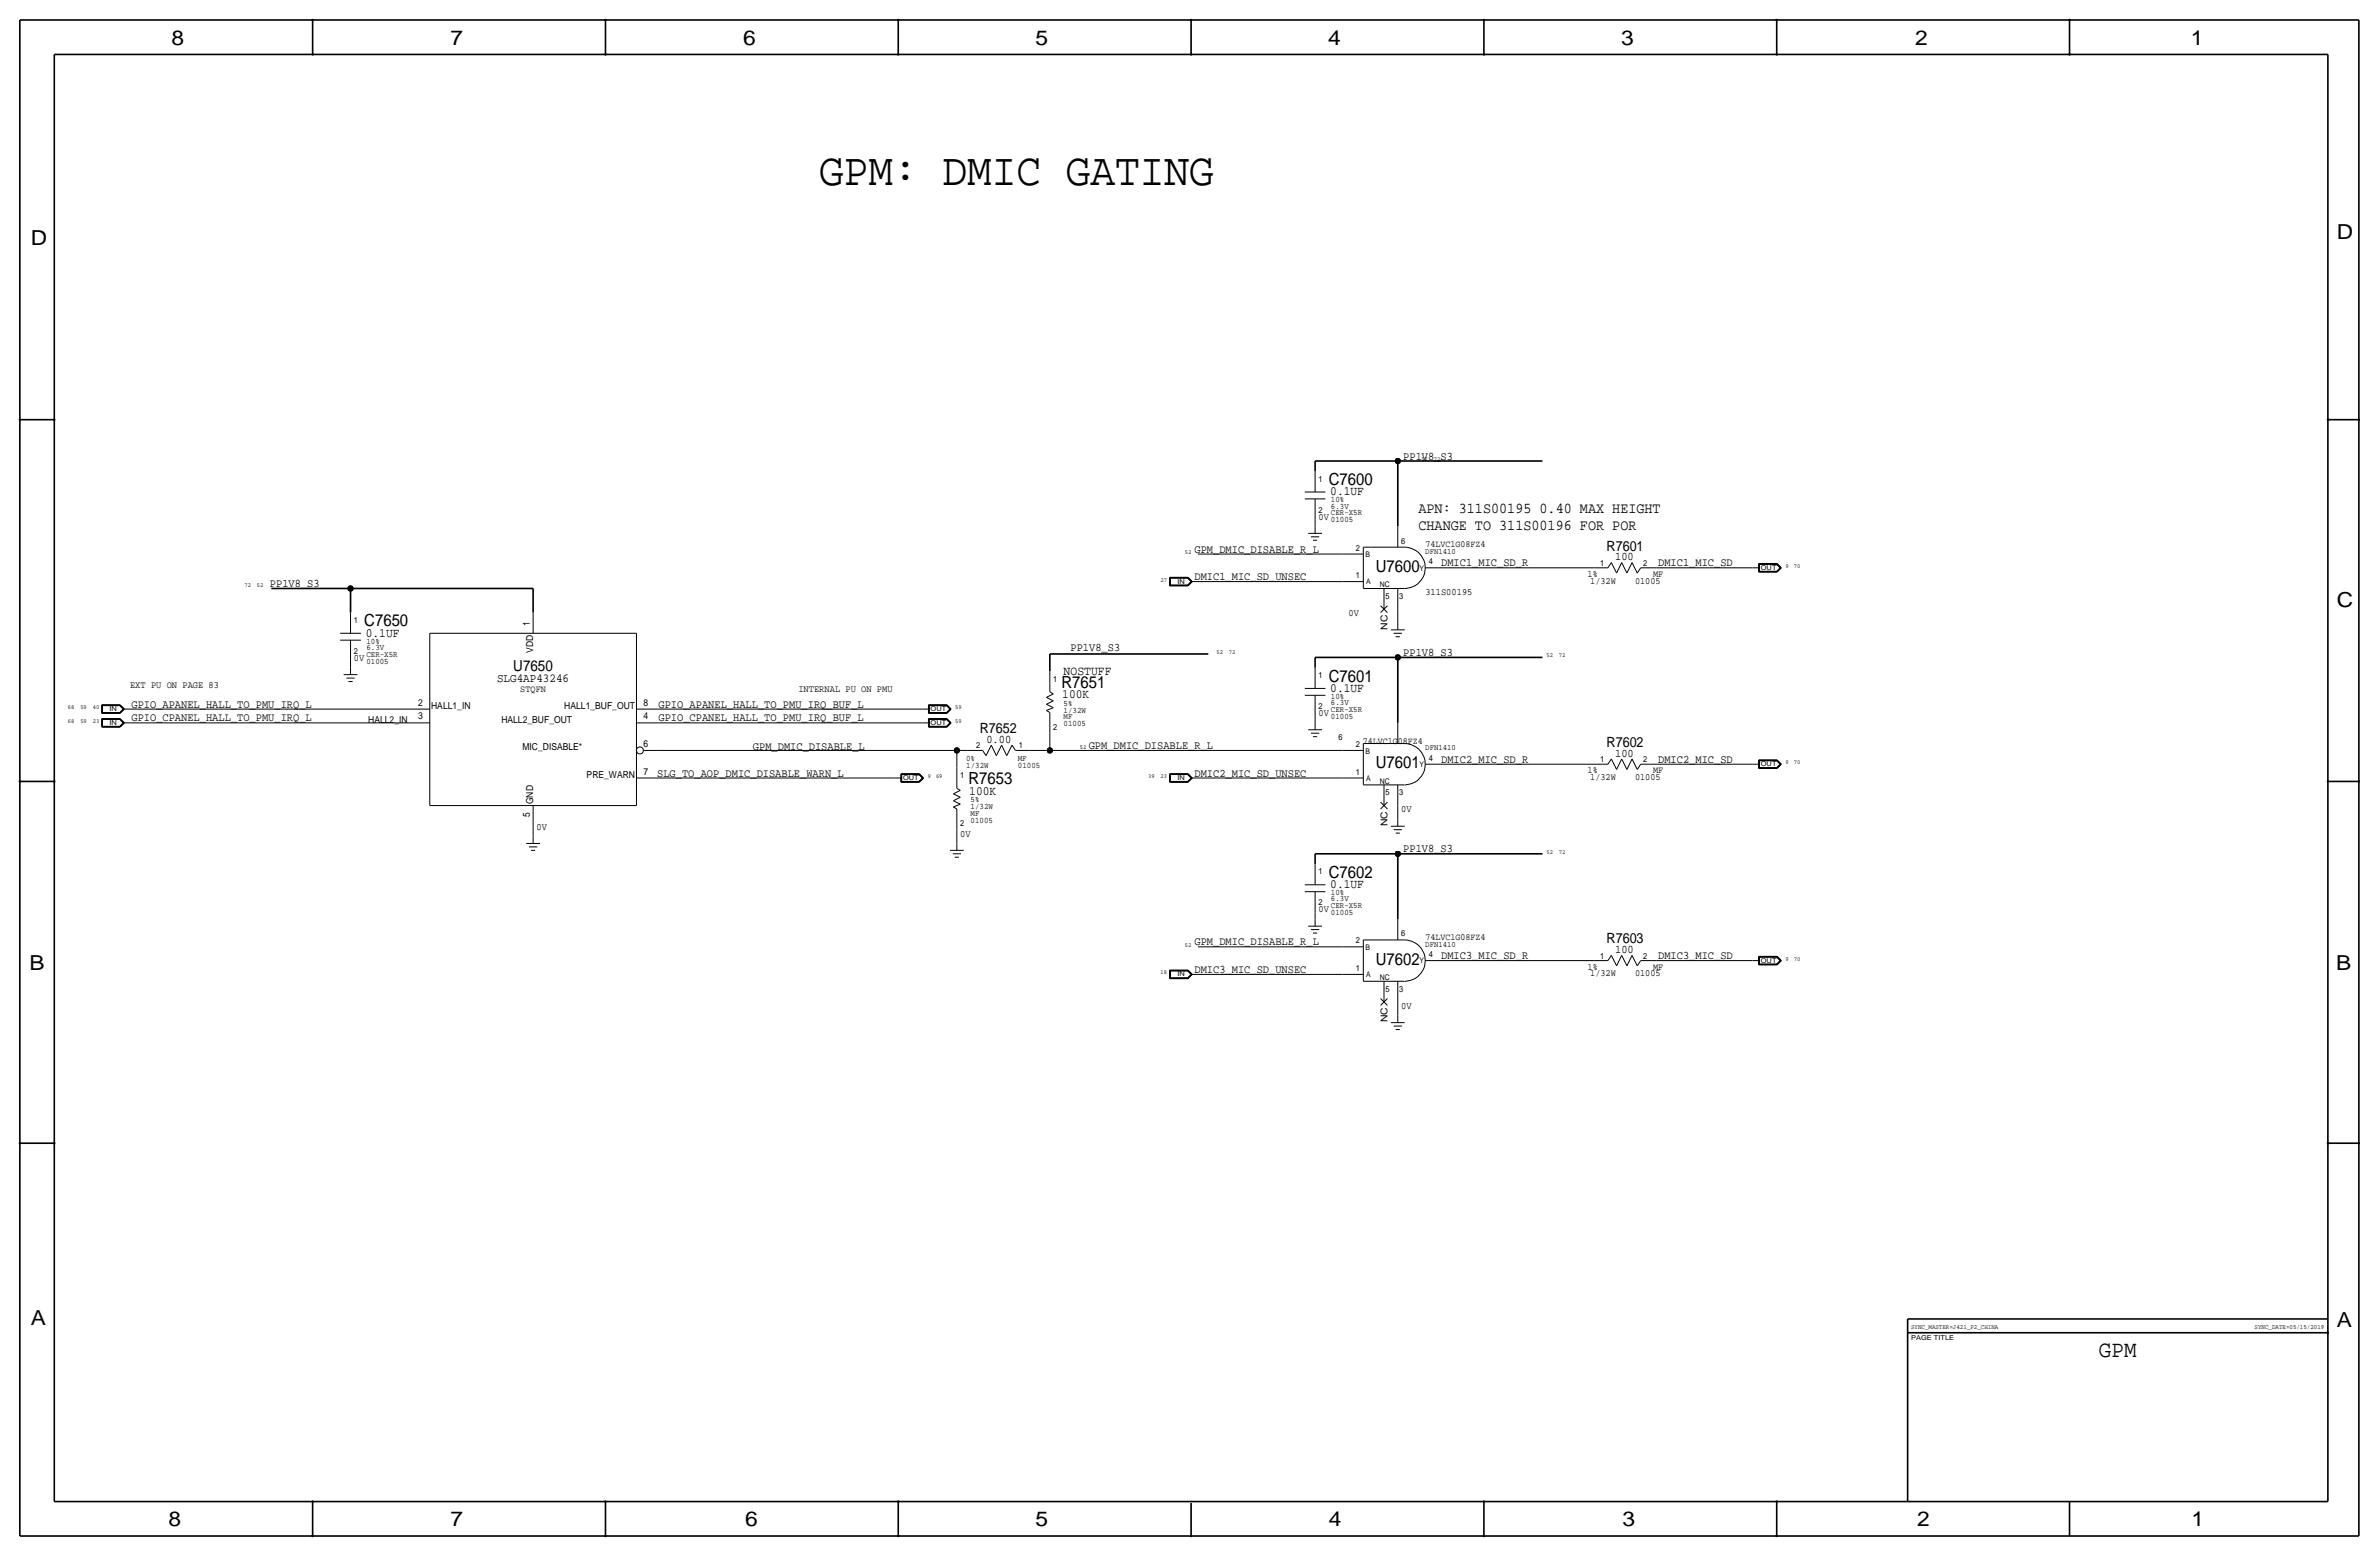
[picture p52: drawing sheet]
<svg xmlns="http://www.w3.org/2000/svg" width="877mm" height="574mm" viewBox="0 0 877 574" stroke-linecap="round" stroke-linejoin="round" font-family="sans-serif">
<defs><g id="words">
<text font-size="17" x="302" y="68.3">GPM: DMIC GATING</text>
<text font-size="8.6" x="773.8" y="500.1">GPM</text>
<g font-size="7.6">
<text x="63.2" y="16.5">8</text>
<text x="166.1" y="16.5">7</text>
<text x="274" y="16.5">6</text>
<text x="381.7" y="16.5">5</text>
<text x="489.7" y="16.5">4</text>
<text x="597.6" y="16.5">3</text>
<text x="706.1" y="16.5">2</text>
<text x="807.7" y="16.5">1</text>
<text x="861.5" y="88.1">D</text>
<text x="11.4" y="90.4">D</text>
<text x="861.5" y="223.8">C</text>
<text x="10.9" y="357.6">B</text>
<text x="861.3" y="357.4">B</text>
<text x="11.4" y="488.4">A</text>
<text x="861.5" y="489.2">A</text>
<text x="62.2" y="562.6">8</text>
<text x="166.1" y="562.6">7</text>
<text x="274.8" y="562.6">6</text>
<text x="381.7" y="562.6">5</text>
<text x="489.9" y="562.6">4</text>
<text x="598.1" y="562.6">3</text>
<text x="706.8" y="562.6">2</text>
<text x="807.9" y="562.6">1</text>
</g>
<g font-size="6.2">
<text x="489.9" y="178.8">C7600</text>
<text x="507.2" y="210.8">U7600</text>
<text x="134.3" y="230.9">C7650</text>
<text x="489.9" y="251.2">C7601</text>
<text x="391.4" y="253.5">R7651</text>
<text x="507.2" y="283.2">U7601</text>
<text x="357.1" y="289.1">R7653</text>
<text x="489.9" y="323.6">C7602</text>
<text x="507.2" y="355.6">U7602</text>
</g>
<g font-size="5.6">
<text x="522.9" y="189">APN: 311S00195 0.40 MAX HEIGHT</text>
<text x="522.9" y="195.3">CHANGE TO 311S00196 FOR POR</text>
<text x="189.2" y="247.4">U7650</text>
</g>
<g font-size="5.2">
<text x="592.3" y="202.9">R7601</text>
<text x="361.2" y="270.3">R7652</text>
<text x="592.3" y="275.3">R7602</text>
<text x="592.3" y="347.7">R7603</text>
</g>
<g font-size="4.7">
<text x="490.4" y="182.6">0.1UF</text>
<text x="134.8" y="234.7">0.1UF</text>
<text x="392.1" y="248.7">NOSTUFF</text>
<text x="391.6" y="257.3">100K</text>
<text x="490.4" y="255">0.1UF</text>
<text x="357.3" y="292.9">100K</text>
<text x="490.4" y="327.4">0.1UF</text>
</g>
<text font-size="4.5" x="183.3" y="251.2">SLG4AP43246</text>
<g font-size="4.3">
<text x="517.4" y="169.4">PP1V8_S3</text>
<text x="440.4" y="203.7">GPM_DMIC_DISABLE_R_L</text>
<text x="531.3" y="208.8">DMIC1_MIC_SD_R</text>
<text x="595.4" y="206.5">100</text>
<text x="611.3" y="208.8">DMIC1_MIC_SD</text>
<text x="440.4" y="213.9">DMIC1_MIC_SD_UNSEC</text>
<text x="99.5" y="216.4">PP1V8_S3</text>
<text x="394.7" y="239.8">PP1V8_S3</text>
<text x="517.4" y="241.8">PP1V8_S3</text>
<text x="48.5" y="260.9">GPIO_APANEL_HALL_TO_PMU_IRQ_L</text>
<text x="242.8" y="260.9">GPIO_APANEL_HALL_TO_PMU_IRQ_BUF_L</text>
<text x="48.5" y="265.9">GPIO_CPANEL_HALL_TO_PMU_IRQ_L</text>
<text x="242.8" y="265.9">GPIO_CPANEL_HALL_TO_PMU_IRQ_BUF_L</text>
<text x="363.7" y="273.8">0.00</text>
<text x="277.6" y="276.6">GPM_DMIC_DISABLE_L</text>
<text x="401.4" y="276.1">GPM_DMIC_DISABLE_R_L</text>
<text x="531.3" y="281.2">DMIC2_MIC_SD_R</text>
<text x="595.4" y="278.9">100</text>
<text x="611.3" y="281.2">DMIC2_MIC_SD</text>
<text x="242.3" y="286.3">SLG_TO_AOP_DMIC_DISABLE_WARN_L</text>
<text x="440.4" y="286.3">DMIC2_MIC_SD_UNSEC</text>
<text x="517.4" y="314.2">PP1V8_S3</text>
<text x="440.4" y="348.5">GPM_DMIC_DISABLE_R_L</text>
<text x="531.3" y="353.6">DMIC3_MIC_SD_R</text>
<text x="595.4" y="351.3">100</text>
<text x="611.3" y="353.6">DMIC3_MIC_SD</text>
<text x="440.4" y="358.6">DMIC3_MIC_SD_UNSEC</text>
</g>
<g font-size="3.6">
<text x="486.1" y="191.5">0V</text>
<text x="525.5" y="219.5">311S00195</text>
<text x="497.1" y="227.1">0V</text>
<text x="130.5" y="243.6">0V</text>
<text x="48" y="253.7">EXT PU ON PAGE 83</text>
<text x="294.3" y="255">INTERNAL PU ON PMU</text>
<text x="486.1" y="263.9">0V</text>
<text x="516.6" y="299.5">0V</text>
<text x="197.8" y="305.8">0V</text>
<text x="354" y="308.4">0V</text>
<text x="486.1" y="336.3">0V</text>
<text x="516.6" y="371.9">0V</text>
</g>
<g font-size="3.5">
<text x="525.5" y="201.7">74LVC1G08FZ4</text>
<text x="585.3" y="212.6">1%</text>
<text x="586.3" y="215.1">1/32W</text>
<text x="602.8" y="215.1">01005</text>
<text x="609.4" y="212.6">MF</text>
<text x="195.3" y="230.9" transform="rotate(-90 195.3 230.9)">1</text>
<text x="511.5" y="232.1" transform="rotate(-90 511.5 232.1)">NC</text>
<text x="196.5" y="240.6" transform="rotate(-90 196.5 240.6)">VDD</text>
<text x="191.8" y="255">STQFN</text>
<text x="154.2" y="260.1">2</text>
<text x="159" y="261.4">HALL1_IN</text>
<text x="208" y="261.4">HALL1_BUF_OUT</text>
<text x="237.2" y="260.1">8</text>
<text x="135.7" y="266.4">HALL2_IN</text>
<text x="154.2" y="265.2">3</text>
<text x="184.8" y="266.4">HALL2_BUF_OUT</text>
<text x="237.2" y="265.2">4</text>
<text x="237.2" y="275.3">6</text>
<text x="502.4" y="274.1">74LVC1G08FZ4</text>
<text x="192.6" y="276.6">MIC_DISABLE*</text>
<text x="216.3" y="286.8">PRE_WARN</text>
<text x="237.2" y="285.5">7</text>
<text x="585.3" y="285">1%</text>
<text x="586.3" y="287.5">1/32W</text>
<text x="602.8" y="287.5">01005</text>
<text x="609.4" y="285">MF</text>
<text x="196.5" y="296.4" transform="rotate(-90 196.5 296.4)">GND</text>
<text x="195.3" y="301.2" transform="rotate(-90 195.3 301.2)">5</text>
<text x="511.5" y="304.5" transform="rotate(-90 511.5 304.5)">NC</text>
<text x="525.5" y="346.5">74LVC1G08FZ4</text>
<text x="585.3" y="357.4">1%</text>
<text x="586.3" y="359.9">1/32W</text>
<text x="602.8" y="359.9">01005</text>
<text x="609.4" y="357.4">MF</text>
<text x="511.5" y="376.9" transform="rotate(-90 511.5 376.9)">NC</text>
</g>
<g font-size="3.1">
<text x="486.1" y="177.5">1</text>
<text x="490.7" y="185.2">10%</text>
<text x="486.1" y="189">2</text>
<text x="490.7" y="187.5">6.3V</text>
<text x="490.7" y="190">CER-X5R</text>
<text x="490.7" y="192.5">01005</text>
<text x="499.8" y="202.9">2</text>
<text x="516.6" y="200.4">6</text>
<text x="526.7" y="208">4</text>
<text x="590" y="208.5">1</text>
<text x="605.7" y="208.5">2</text>
<text x="499.8" y="213.1">1</text>
<text x="510.7" y="220.7">5</text>
<text x="515.8" y="220.7">3</text>
<text x="130.5" y="229.6">1</text>
<text x="135.1" y="237.2">10%</text>
<text x="135.1" y="239.5">6.3V</text>
<text x="130.5" y="241">2</text>
<text x="135.1" y="242.1">CER-X5R</text>
<text x="135.1" y="244.6">01005</text>
<text x="388.3" y="251.2">1</text>
<text x="486.1" y="249.9">1</text>
<text x="490.7" y="257.6">10%</text>
<text x="392.1" y="260.1">5%</text>
<text x="392.1" y="262.6">1/32W</text>
<text x="486.1" y="261.4">2</text>
<text x="490.7" y="259.8">6.3V</text>
<text x="490.7" y="262.4">CER-X5R</text>
<text x="388.3" y="269">2</text>
<text x="392.1" y="265.2">MF</text>
<text x="392.1" y="267.7">01005</text>
<text x="490.7" y="264.9">01005</text>
<text x="359.9" y="275.8">2</text>
<text x="375.6" y="275.8">1</text>
<text x="493.5" y="272.8">6</text>
<text x="499.8" y="275.3">2</text>
<text x="356.2" y="280.4">0%</text>
<text x="375.2" y="280.4">MF</text>
<text x="526.7" y="280.4">4</text>
<text x="590" y="280.9">1</text>
<text x="605.7" y="280.9">2</text>
<text x="354" y="286.8">1</text>
<text x="356.3" y="283">1/32W</text>
<text x="375.3" y="283">01005</text>
<text x="499.8" y="285.5">1</text>
<text x="510.7" y="293.1">5</text>
<text x="515.8" y="293.1">3</text>
<text x="357.8" y="295.7">5%</text>
<text x="357.8" y="298.2">1/32W</text>
<text x="354" y="304.5">2</text>
<text x="357.8" y="303.3">01005</text>
<text x="357.8" y="300.7">MF</text>
<text x="486.1" y="322.3">1</text>
<text x="490.7" y="329.9">10%</text>
<text x="486.1" y="333.8">2</text>
<text x="490.7" y="332.2">6.3V</text>
<text x="490.7" y="334.8">CER-X5R</text>
<text x="490.7" y="337.3">01005</text>
<text x="499.8" y="347.7">2</text>
<text x="516.6" y="345.2">6</text>
<text x="526.7" y="352.8">4</text>
<text x="590" y="353.3">1</text>
<text x="605.7" y="353.3">2</text>
<text x="499.8" y="357.9">1</text>
<text x="510.7" y="365.5">5</text>
<text x="515.8" y="365.5">3</text>
</g>
<g font-size="3">
<text x="525.5" y="204.2">DFN1410</text>
<text x="525.5" y="276.6">DFN1410</text>
<text x="525.5" y="349">DFN1410</text>
</g>
<g font-size="2.9">
<text x="503.4" y="205.5">B</text>
<text x="503.6" y="215.4">A</text>
<text x="523.3" y="210.3">Y</text>
<text x="508.7" y="216.4">NC</text>
<text x="503.4" y="277.9">B</text>
<text x="503.6" y="287.8">A</text>
<text x="523.3" y="282.7">Y</text>
<text x="508.7" y="288.8">NC</text>
<text x="503.4" y="350.3">B</text>
<text x="523.3" y="355.1">Y</text>
<text x="503.6" y="360.2">A</text>
<text x="508.7" y="361.2">NC</text>
</g>
<g font-size="2.5">
<text x="434.1" y="215.1">IN</text>
<text x="649.2" y="210.1">OUT</text>
<text x="40.4" y="262.1">IN</text>
<text x="343.1" y="262.1">OUT</text>
<text x="40.4" y="267.2">IN</text>
<text x="343.1" y="267.2">OUT</text>
<text x="332.9" y="287.5">OUT</text>
<text x="434.1" y="287.5">IN</text>
<text x="649.2" y="282.4">OUT</text>
<text x="434.1" y="359.9">IN</text>
<text x="649.2" y="354.8">OUT</text>
<text x="704.5" y="493.8">PAGE TITLE</text>
</g>
<g font-size="2.4">
<text x="704.5" y="490">SYNC_MASTER=J421_P2_CHINA</text>
<text x="831.2" y="490">SYNC_DATE=05/15/2019</text>
</g>
<g font-size="2.3">
<text x="524" y="169.9">52</text>
<text x="528.6" y="169.9">72</text>
<text x="436.8" y="204.2">52</text>
<text x="658.3" y="209.3">9</text>
<text x="661.3" y="209.3">70</text>
<text x="427.9" y="214.4">27</text>
<text x="90.1" y="216.4">72</text>
<text x="94.7" y="216.4">52</text>
<text x="448.5" y="241">52</text>
<text x="453.1" y="241">72</text>
<text x="570.2" y="242.3">52</text>
<text x="574.8" y="242.3">72</text>
<text x="25" y="261.4">68</text>
<text x="29.6" y="261.4">59</text>
<text x="34.2" y="261.4">40</text>
<text x="352.2" y="261.4">59</text>
<text x="25" y="266.4">68</text>
<text x="29.6" y="266.4">59</text>
<text x="34.2" y="266.4">23</text>
<text x="352.2" y="266.4">59</text>
<text x="398.1" y="276.1">52</text>
<text x="658.3" y="281.7">9</text>
<text x="661.3" y="281.7">70</text>
<text x="342" y="286.8">9</text>
<text x="345.1" y="286.8">69</text>
<text x="423.3" y="286.8">39</text>
<text x="427.9" y="286.8">23</text>
<text x="570.2" y="314.7">52</text>
<text x="574.8" y="314.7">72</text>
<text x="436.8" y="349">52</text>
<text x="427.9" y="359.2">18</text>
<text x="658.3" y="354.1">9</text>
<text x="661.3" y="354.1">70</text>
</g>
</g></defs>
<g fill="none" stroke="#000" stroke-width=".6">
<path d="M7.3 7.4v558.8zM7.3 7.4h862.3zM115.3 7.4v12.7zM223.2 7.4v12.7zM331.2 7.4v12.7zM439.1 7.4v12.7zM547.1 7.4v12.7zM655 7.4v12.7zM763 7.4v12.7zM869.6 7.4v558.8zM20 20.1v533.4zM20 20.1h838.2z"/>
<path d="M858.2 20.1v533.4zM7.3 154.7h12.7zM858.2 154.7h11.4zM484.8 169.9h30.5zM484.8 169.9v3.8zM515.3 169.9h53.4zM515.3 169.9v24.2zM100 216.9h29.2zM129.2 216.9h67.3zM129.2 216.9v8.9zM196.5 216.9v8.9zM387 241h58.5z"/>
<path d="M387 241v6.4zM484.8 242.3h30.5zM484.8 242.3v3.8zM515.3 242.3h53.4zM515.3 242.3v24.1zM7.3 288h12.7zM858.2 288h11.4zM484.8 314.7h30.5zM484.8 314.7v3.8zM515.3 314.7h53.4zM515.3 314.7v24.1zM7.3 421.4h12.7z"/>
<path d="M858.2 421.4h11.4zM703.3 486.2v5zM703.3 486.2h154.9zM703.3 491.2h154.9zM703.3 491.2v62.3zM20 553.5h838.2zM115.3 553.5v12.7zM223.2 553.5v12.7zM331.2 553.5v12.7zM439.1 554v12.2zM547.1 553.5v12.7zM655 553.5v12.7z"/>
<path d="M763 553.5v12.7zM7.3 566.2h862.3z"/>
</g>
<g fill="none" stroke="#000" stroke-width=".37">
<path d="M484.8 173.7v7.7zM481 181.4h7.6zM481 183.9h7.6zM482.3 196.6h5.1zM483.3 197.9h3.1zM484.1 199.1h1.5zM484.8 191.5v2.6zM484.8 194.1v2.5zM484.8 183.9v7.6zM515.3 194.1v7.6zM431.2 212.8h6.8zM431.2 212.8v3.1z"/>
<path d="M431.2 215.9h6.8zM431.3 212.9h6.6zM431.3 212.9v3zM431.3 215.9h6.6zM431.4 213h6.5zM431.4 213v2.7zM431.4 215.7h6.5zM431.5 213.1h6.3zM431.5 213.1v2.5zM431.5 215.6h6.3zM437.8 213.1l1.3 1.3zM437.9 213l1.4 1.4z"/>
<path d="M437.9 215.7l1.4-1.3zM437.9 212.9l1.5 1.5zM438 212.8l1.6 1.6zM438 215.9l1.6-1.5zM439.1 214.4h2.6zM439.1 214.4l-1.3 1.2zM439.4 214.4l-1.5 1.5zM441.7 204.2h53.3zM441.7 214.4h53.3zM495 214.4h7.6zM495 204.2h7.6zM502.6 201.7h15.3z"/>
<path d="M502.6 201.7v15.2zM502.6 216.9h15.3zM510.2 216.9v7.6zM515.3 216.9v7.6zM517.9 201.7a7.6 7.6 0 0 1 7.5 7.5 7.6 7.6 0 0 1-7.4 7.7M525.5 209.3h7.6zM533.1 209.3h54.6zM587.7 209.3h5.1zM594.1 207.4l-1.3 1.9zM594.1 207.4l1.9 3.8zM597.9 207.4l-1.9 3.8zM597.9 207.4l1.9 3.8z"/>
<path d="M601.7 207.4l1.9 3.8zM601.7 207.4l-1.9 3.8zM604.9 209.3h5.7zM604.9 209.3l-1.3 1.9zM610.6 209.3h35.5zM646.1 209.3h2.6zM648.4 207.7h6.8zM648.4 210.9h6.8zM648.4 207.7v3.2zM648.5 207.8h6.6zM648.5 207.8v3zM648.5 210.8h6.6z"/>
<path d="M648.6 207.9h6.5zM648.6 207.9v2.8zM648.6 210.7h6.5zM648.7 208h6.3zM648.7 208v2.6zM648.7 210.6h6.3zM655 208l1.3 1.3zM655 210.6l1.3-1.3zM655.1 207.9l1.3 1.4zM655.1 210.7l1.3-1.4zM655.1 207.8l1.5 1.5zM655.1 210.8l1.5-1.5z"/>
<path d="M655.2 207.7l1.5 1.6zM655.2 210.9l1.5-1.6zM125.4 233.4h7.6zM125.4 236h7.6zM129.2 225.8v7.6zM129.2 236v7.6zM158.4 233.4h76.2zM158.4 233.4v63.5zM196.5 225.8v7.6zM234.6 233.4v63.5zM509 223.3l2.5 2.5zM511.5 223.3l-2.5 2.5z"/>
<path d="M512.8 232.2h5.1zM513.8 233.4h3zM514.6 234.7h1.5zM515.3 224.5v5.1zM515.3 229.6v2.6zM37.5 259.8h6.8zM37.5 259.8v3.1zM37.6 259.9h6.6zM37.6 259.9v2.9zM37.7 260h6.5zM37.7 260v2.7zM44.2 260l1.4 1.4z"/>
<path d="M44.2 259.9l1.5 1.5zM44.3 259.8l1.6 1.6zM126.7 248.7h5.1zM127.7 249.9h3.1zM128.5 251.2h1.5zM129.2 243.6v2.5zM129.2 246.1v2.6zM342.3 259.8h6.8zM342.3 259.8v3.1zM342.4 259.9h6.6zM342.4 259.9v2.9zM342.5 260h6.5z"/>
<path d="M342.5 260v2.7zM349 260l1.4 1.4zM349 259.9l1.5 1.5zM349.1 259.8l1.6 1.6zM385.8 259.6l2.5 1.3zM385.8 259.6l2.5-1.3zM385.8 257l2.5 1.3zM385.8 257l2.5-1.2zM387 247.4v7.6zM387 255l1.3 .8zM481 253.7h7.6zM481 256.3h7.6z"/>
<path d="M484.8 246.1v7.6zM484.8 256.3v7.6zM37.5 264.9h6.8zM37.5 264.9v3.1zM37.5 268h6.8zM37.5 262.9h6.8zM37.6 265h6.6zM37.6 265v2.9zM37.6 267.9h6.6zM37.6 262.8h6.6zM37.7 265.1h6.5zM37.7 265.1v2.7z"/>
<path d="M37.7 267.8h6.5zM37.7 262.7h6.5zM37.8 265.2h6.3zM37.8 265.2v2.5zM37.8 267.7h6.3zM37.8 260.1h6.3zM37.8 260.1v2.5zM37.8 262.6h6.3zM44.1 265.2l1.3 1.2zM44.1 267.7l1.3-1.3zM44.1 260.1l1.3 1.3zM44.1 262.6l1.3-1.2z"/>
<path d="M44.2 265.1l1.4 1.3zM44.2 267.8l1.4-1.4zM44.2 262.7l1.4-1.3zM44.2 265l1.5 1.4zM44.2 267.9l1.5-1.5zM44.3 264.9l1.6 1.5zM44.3 268l1.6-1.6zM44.3 262.9l1.6-1.5zM45.4 266.4h2.6zM45.4 261.4h2.6zM45.7 261.4l-1.5 1.4zM48 261.4h102.8z"/>
<path d="M48 266.4h102.8zM150.8 261.4h7.6zM150.8 266.4h7.6zM234.6 266.4h7.7zM234.6 261.4h7.7zM237.2 276.6h5.1zM242.3 276.6h110.5zM242.3 266.4h97.8zM242.3 261.4h97.8zM340.1 266.4h2.5zM340.1 261.4h2.5zM342.3 264.9h6.8z"/>
<path d="M342.3 268h6.8zM342.3 264.9v3.1zM342.3 262.9h6.8zM342.4 265h6.6zM342.4 265v2.9zM342.4 267.9h6.6zM342.4 262.8h6.6zM342.5 265.1h6.5zM342.5 265.1v2.7zM342.5 267.8h6.5zM342.5 262.7h6.5zM342.6 265.2h6.3z"/>
<path d="M342.6 265.2v2.5zM342.6 267.7h6.3zM342.6 260.1h6.3zM342.6 260.1v2.5zM342.6 262.6h6.3zM348.9 265.2l1.3 1.2zM348.9 267.7l1.3-1.3zM348.9 260.1l1.3 1.3zM348.9 262.6l1.3-1.2zM349 265.1l1.4 1.3zM349 267.8l1.4-1.4zM349 262.7l1.4-1.3z"/>
<path d="M349 265l1.5 1.4zM349 267.9l1.5-1.5zM349.1 264.9l1.6 1.5zM349.1 268l1.6-1.6zM349.1 262.9l1.6-1.5zM350.5 261.4l-1.5 1.4zM352.8 276.6v6.4zM352.8 276.6h3.8zM356.6 276.6h5.7zM362.3 276.6l1.2 1.9zM365.5 274.7l-2 3.8zM365.5 274.7l1.8 3.8z"/>
<path d="M369.3 274.7l1.8 3.8zM369.3 274.7l-2 3.8zM373.1 274.7l1.2 1.9zM373.1 274.7l-2 3.8zM374.3 276.6h5.1zM379.4 276.6h7.6zM385.8 261.9l1.2 .7zM385.8 261.9l2.5-1zM387 276.6h108zM387 270.3v6.3zM387 262.6v7.7zM482.3 269h5.1z"/>
<path d="M483.3 270.3h3.1zM484.1 271.5h1.5zM484.8 263.9v2.5zM484.8 266.4v2.6zM495 276.6h7.6zM502.6 274.1h15.3zM502.6 274.1v15.2zM515.3 266.4v7.7zM517.9 274.1a7.6 7.6 0 0 1 7.5 7.5 7.6 7.6 0 0 1-7.4 7.7M594.1 279.8l-1.3 1.9zM594.1 279.8l1.9 3.8zM597.9 279.8l-1.9 3.8z"/>
<path d="M597.9 279.8l1.9 3.8zM601.7 279.8l1.9 3.8zM601.7 279.8l-1.9 3.8zM158.4 296.9h76.2zM196.5 296.9v7.6zM234.6 286.8h7.7zM242.3 286.8h87.6zM329.9 286.8h2.5zM332.1 285.2h6.8zM332.1 288.3h6.8zM332.1 285.2v3.1zM332.2 285.3h6.7z"/>
<path d="M332.2 285.3v2.9zM332.2 288.2h6.7zM332.3 285.4h6.5zM332.3 285.4v2.7zM332.3 288.1h6.5zM332.4 285.5h6.4zM332.4 285.5v2.5zM332.4 288h6.4zM338.8 285.5l1.3 1.3zM338.8 285.4l1.4 1.4zM338.8 288.1l1.4-1.3zM338.9 285.3l1.5 1.5z"/>
<path d="M338.9 285.2l1.6 1.6zM338.9 288.3l1.6-1.5zM340.1 286.8l-1.3 1.2zM340.4 286.8l-1.5 1.4zM351.5 297.4l1.3 .8zM351.5 297.4l2.5-1zM351.5 295.1l2.5 1.3zM351.5 295.1l2.5-1.2zM351.5 292.6l2.5 1.3zM351.5 292.6l2.5-1.3zM352.8 298.2v7.6zM352.8 283v7.6z"/>
<path d="M352.8 290.6l1.2 .7zM431.2 285.2h6.8zM431.2 285.2v3.1zM431.2 288.3h6.8zM431.3 285.3h6.6zM431.3 285.3v2.9zM431.3 288.2h6.6zM431.4 285.4h6.5zM431.4 285.4v2.7zM431.4 288.1h6.5zM431.5 285.5h6.3zM431.5 285.5v2.5z"/>
<path d="M431.5 288h6.3zM437.8 285.5l1.3 1.3zM437.9 285.4l1.4 1.4zM437.9 288.1l1.4-1.3zM437.9 285.3l1.5 1.5zM437.9 288.2l1.5-1.4zM438 285.2l1.6 1.6zM439.1 286.8h2.6zM439.1 286.8l-1.3 1.2zM439.6 286.8l-1.6 1.5zM441.7 286.8h53.3zM495 286.8h7.6z"/>
<path d="M502.6 289.3h15.3zM509 295.7l2.5 2.5zM510.2 289.3v7.6zM511.5 295.7l-2.5 2.5zM515.3 296.9v5.1zM515.3 289.3v7.6zM525.5 281.7h7.6zM533.1 281.7h54.6zM587.7 281.7h5.1zM604.9 281.7h5.7zM604.9 281.7l-1.3 1.9zM610.6 281.7h35.5z"/>
<path d="M646.1 281.7h2.6zM648.4 280.1h6.8zM648.4 283.3h6.8zM648.4 280.1v3.2zM648.5 280.2h6.6zM648.5 280.2v3zM648.5 283.2h6.6zM648.6 280.3h6.5zM648.6 280.3v2.8zM648.6 283.1h6.5zM648.7 280.4h6.3zM648.7 280.4v2.6z"/>
<path d="M648.7 283h6.3zM655 280.4l1.3 1.3zM655.1 280.3l1.3 1.4zM655.1 283.1l1.3-1.4zM655.1 280.2l1.5 1.5zM655.1 283.2l1.5-1.5zM655.2 280.1l1.5 1.6zM656.3 281.7l-1.3 1.3zM656.7 281.7l-1.5 1.6zM194 310.9h5.1zM195 312.2h3.1zM195.8 313.4h1.5z"/>
<path d="M196.5 304.5v3.9zM196.5 308.4v2.5zM350.2 313.4h5.1zM351.2 314.7h3.1zM352 316h1.5zM352.8 305.8v5.1zM352.8 310.9v2.5zM484.8 318.5v7.6zM512.8 304.5h5.1zM513.8 305.8h3zM514.6 307.1h1.5zM515.3 302v2.5z"/>
<path d="M481 326.1h7.6zM481 328.7h7.6zM484.8 336.3v2.5zM484.8 328.7v7.6zM484.8 338.8v2.6zM515.3 338.8v7.7zM431.2 357.6h6.8zM431.2 357.6v3.1zM431.3 357.7h6.6zM431.3 357.7v2.9zM431.4 357.8h6.5zM431.4 357.8v2.7z"/>
<path d="M431.5 357.9h6.3zM431.5 357.9v2.5zM437.8 357.9l1.3 1.3zM437.9 357.8l1.4 1.4zM437.9 357.7l1.5 1.5zM438 357.6l1.6 1.6zM439.1 359.2h2.6zM439.6 359.2l-1.6 1.5zM441.7 349h53.3zM441.7 359.2h53.3zM482.3 341.4h5.1zM483.3 342.6h3.1z"/>
<path d="M484.1 343.9h1.5zM495 359.2h7.6zM495 349h7.6zM502.6 346.5h15.3zM502.6 346.5v15.2zM517.9 346.5a7.6 7.6 0 0 1 7.5 7.5 7.6 7.6 0 0 1-7.4 7.7M525.5 354.1h7.6zM533.1 354.1h54.6zM587.7 354.1h5.1zM594.1 352.1l-1.3 2zM594.1 352.1l1.9 3.9zM597.9 352.1l-1.9 3.9z"/>
<path d="M597.9 352.1l1.9 3.9zM601.7 352.1l1.9 3.9zM601.7 352.1l-1.9 3.9zM604.9 354.1h5.7zM604.9 354.1l-1.3 1.9zM610.6 354.1h35.5zM646.1 354.1h2.6zM648.4 352.5h6.8zM648.4 355.7h6.8zM648.4 352.5v3.2zM648.5 352.6h6.6zM648.5 352.6v2.9z"/>
<path d="M648.5 355.5h6.6zM648.6 352.7h6.5zM648.6 352.7v2.7zM648.6 355.4h6.5zM648.7 352.8h6.3zM648.7 352.8v2.5zM648.7 355.3h6.3zM655 352.8l1.3 1.3zM655.1 352.7l1.3 1.4zM655.1 355.4l1.3-1.3zM655.1 352.6l1.5 1.5zM655.1 355.5l1.5-1.4z"/>
<path d="M655.2 352.5l1.5 1.6zM656.3 354.1l-1.3 1.2zM656.7 354.1l-1.5 1.6zM431.2 360.7h6.8zM431.3 360.6h6.6zM431.4 360.5h6.5zM431.5 360.4h6.3zM437.8 360.4l1.3-1.2zM437.9 360.5l1.4-1.3zM437.9 360.6l1.5-1.4zM502.6 361.7h15.3zM509 368l2.5 2.6z"/>
<path d="M509 370.6l2.5-2.6zM510.2 361.7v7.6zM512.8 376.9h5.1zM513.8 378.2h3zM514.6 379.5h1.5zM515.3 369.3v5.1zM515.3 361.7v7.6zM515.3 374.4v2.5z"/>
<circle cx="235.9" cy="276.6" r="1.28"/>
</g>
<g fill="#000" stroke="#000" stroke-width=".37">
<path d="M115.1 7.2h.4v.3h-.4zM115.1 19.9h.4v.3h-.4zM223 7.2h.4v.3h-.4zM223 19.9h.4v.3h-.4zM331 19.9h.4v.3h-.4zM331 7.2h.4v.3h-.4zM438.9 7.2h.4v.3h-.4zM438.9 19.9h.4v.3h-.4zM546.9 7.2h.4v.3h-.4zM546.9 19.9h.4v.3h-.4zM654.8 19.9h.4v.3h-.4zM654.8 7.2h.4v.3h-.4z"/>
<path d="M762.8 19.9h.4v.3h-.4zM762.8 7.2h.4v.3h-.4zM7.1 154.5h.4v.4h-.4zM19.8 154.5h.4v.4h-.4zM858 154.5h.4v.4h-.4zM869.5 154.5h.3v.4h-.3zM7.1 287.9h.4v.3h-.4zM19.8 287.9h.4v.3h-.4zM858 287.9h.4v.3h-.4zM869.5 287.9h.3v.3h-.3zM7.1 421.2h.4v.4h-.4zM19.8 421.2h.4v.4h-.4z"/>
<path d="M858 421.2h.4v.4h-.4zM869.5 421.2h.3v.4h-.3zM858 491.1h.4v.3h-.4zM115.1 553.3h.4v.3h-.4zM223 553.3h.4v.3h-.4zM331 553.3h.4v.3h-.4zM546.9 553.3h.4v.3h-.4zM654.8 553.3h.4v.3h-.4zM115.1 566h.4v.3h-.4zM223 566h.4v.3h-.4zM331 566h.4v.3h-.4zM438.9 566h.4v.3h-.4z"/>
<path d="M546.9 566h.4v.3h-.4zM654.8 566h.4v.3h-.4z"/>
<circle cx="515.3" cy="169.9" r="1.02"/>
<circle cx="129.2" cy="216.9" r="1.02"/>
<circle cx="515.3" cy="242.3" r="1.02"/>
<circle cx="352.8" cy="276.6" r="1.02"/>
<circle cx="387" cy="276.6" r="1.02"/>
<circle cx="515.3" cy="314.7" r="1.02"/>
</g>
<use href="#words"/>
</svg>
